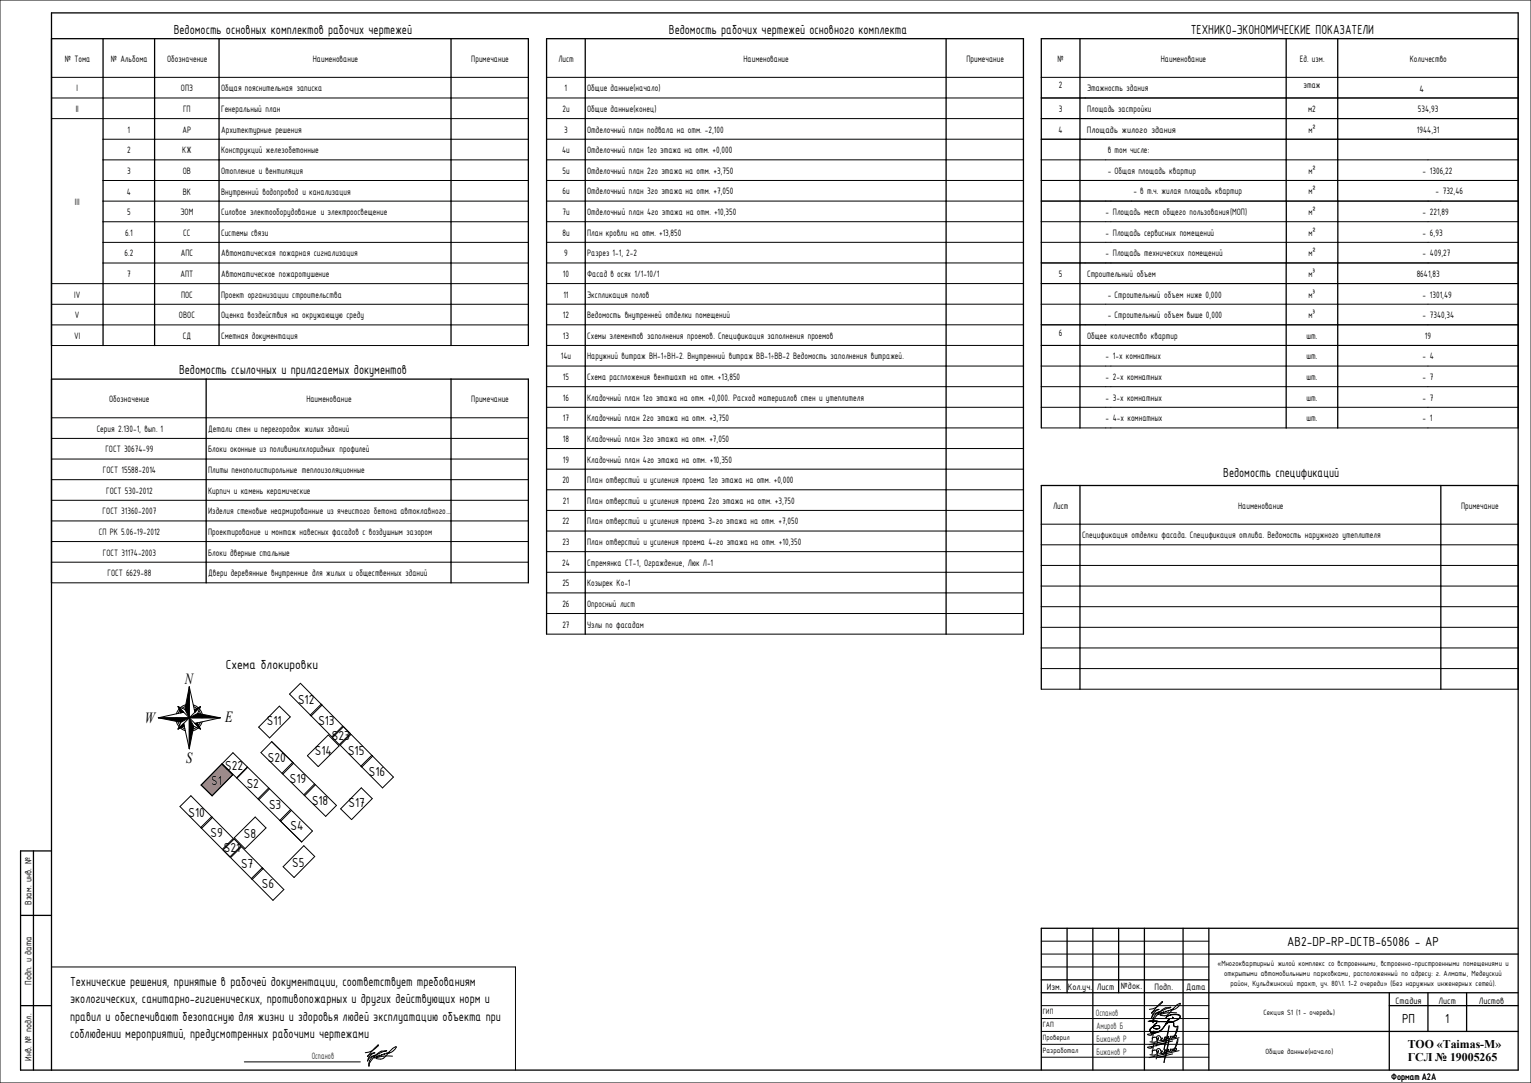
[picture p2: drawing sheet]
<svg xmlns="http://www.w3.org/2000/svg" width="594mm" height="420mm" viewBox="0 0 594 420" stroke-linecap="round" stroke-linejoin="round" font-family="sans-serif">
<defs><g id="words">
<g font-size="6">
<text x="71.7" y="265.5">N</text>
<text x="56.2" y="280.4">W</text>
<text x="87.4" y="280.2">E</text>
<text x="72.3" y="295.8">S</text>
</g>
<g font-size="5.5">
<text x="67.4" y="13.1">Ведомость основных комплектов рабочих чертежей</text>
<text x="259.5" y="13.1">Ведомость рабочих чертежей основного комплекта</text>
<text x="462.1" y="13.1">ТЕХНИКО-ЭКОНОМИЧЕСКИЕ ПОКАЗАТЕЛИ</text>
<text x="69.5" y="145.2">Ведомость ссылочных и прилагаемых документов</text>
<text x="474.6" y="185">Ведомость спецификаций</text>
<text x="87.6" y="259.7">Схема блокировки</text>
<text x="115.7" y="273.1">S12</text>
<text x="103.5" y="281.3">S11</text>
<text x="123.5" y="281.2">S13</text>
<text x="128.8" y="287">S23</text>
<text x="122.2" y="292.8">S14</text>
<text x="135.1" y="292.9">S15</text>
<text x="87.4" y="298.7">S22</text>
<text x="103.9" y="295.6">S20</text>
<text x="82" y="304.3">S1</text>
<text x="95.7" y="305.5">S2</text>
<text x="112.5" y="303.7">S19</text>
<text x="143.1" y="300.9">S16</text>
<text x="73.2" y="317">S10</text>
<text x="104.4" y="314">S3</text>
<text x="121.1" y="312.1">S18</text>
<text x="135.3" y="313.2">S17</text>
<text x="112.8" y="322">S4</text>
<text x="81.7" y="324.6">S9</text>
<text x="94.6" y="324.9">S8</text>
<text x="86.8" y="330.5">S21</text>
<text x="93.6" y="336.8">S7</text>
<text x="113.4" y="336.2">S5</text>
<text x="101.6" y="344.6">S6</text>
<text x="499.4" y="367">AB2-DP-RP-DCTB-65086 - АР</text>
<text x="27.2" y="382.3">Технические решения, принятые в рабочей документации, соответствует требованиям</text>
<text x="27.2" y="389.1">экологических, санитарно-гигиенических, противопожарных и других действующих норм и</text>
<text x="27.2" y="396">правил и обеспечивают безопасную для жизни и здоровья людей эксплуатацию объекта при</text>
<text x="544" y="397">РП</text>
<text x="560.8" y="397">1</text>
<text x="27.2" y="402.8">соблюдении мероприятий, предусмотренных рабочими чертежами</text>
</g>
<g font-size="4.6">
<text x="546.2" y="406.4">ТОО</text>
<text x="557.6" y="406.4">«Taimas-M»</text>
<text x="546.2" y="411.6">ГСЛ</text>
<text x="556.9" y="411.6">№</text>
<text x="562.7" y="411.6">19005265</text>
</g>
<g font-size="3.9">
<text x="25.2" y="23.9">№ Тома</text>
<text x="43" y="23.9">№ Альбома</text>
<text x="64.8" y="23.9">Обозначение</text>
<text x="121.4" y="23.9">Наименование</text>
<text x="182.9" y="23.9">Примечание</text>
<text x="216.6" y="23.9">Лист</text>
<text x="288.5" y="23.9">Наименование</text>
<text x="375" y="23.9">Примечание</text>
<text x="410.4" y="23.9">№</text>
<text x="450.4" y="23.9">Наименование</text>
<text x="504.4" y="23.9">Ед. изм.</text>
<text x="547" y="23.9">Количество</text>
<text x="29.7" y="35.4">I</text>
<text x="70.2" y="35.4">ОПЗ</text>
<text x="85.8" y="35.4">Общая пояснительная записка</text>
<text x="219.1" y="35.4">1</text>
<text x="227.8" y="35.4">Общие данные(начало)</text>
<text x="410.9" y="34.2">2</text>
<text x="421.8" y="35.4">Этажность здания</text>
<text x="505.8" y="34.2">этаж</text>
<text x="550.9" y="35.8">44</text>
<text x="29.4" y="43.4">II</text>
<text x="71" y="43.4">ГП</text>
<text x="85.8" y="43.4">Генеральный план</text>
<text x="218.2" y="43.4">2и</text>
<text x="227.8" y="43.4">Общие данные(конец)</text>
<text x="410.9" y="43.4">3</text>
<text x="421.8" y="43.4">Площадь застройки</text>
<text x="507.6" y="43.4">м2</text>
<text x="550.2" y="43.4">534,93</text>
<text x="49.5" y="51.5">1</text>
<text x="70.8" y="51.5">АР</text>
<text x="85.8" y="51.5">Архитектурные решения</text>
<text x="218.9" y="51.4">3</text>
<text x="227.8" y="51.4">Отделочный план подвала на отм. -2,100</text>
<text x="410.8" y="51.4">4</text>
<text x="421.7" y="51.4">Площадь</text>
<text x="421.8" y="51.4">Общая площадь здания</text>
<text x="435.3" y="51.4">жилого</text>
<text x="446.8" y="51.4">здания</text>
<text x="507.7" y="51.4">м²</text>
<text x="549.8" y="51.4">1944,31</text>
<text x="49.3" y="59.5">2</text>
<text x="70.7" y="59.5">КЖ</text>
<text x="85.8" y="59.5">Конструкций железобетонные</text>
<text x="218.1" y="59.4">4и</text>
<text x="227.8" y="59.4">Отделочный план 1го этажа на отм. +0,000</text>
<text x="429.8" y="59.4">в том числе:</text>
<text x="49.3" y="67.5">3</text>
<text x="70.9" y="67.5">ОВ</text>
<text x="85.8" y="67.5">Отопление и вентиляция</text>
<text x="218.2" y="67.4">5и</text>
<text x="227.8" y="67.4">Отделочный план 2го этажа на отм. +3,750</text>
<text x="429.8" y="67.4">- Общая площадь квартир</text>
<text x="507.7" y="67.4">м²</text>
<text x="552" y="67.4">- 1306,22</text>
<text x="49.2" y="75.5">4</text>
<text x="70.9" y="75.5">ВК</text>
<text x="85.8" y="75.5">Внутренний водопровод и канализация</text>
<text x="218.2" y="75.4">6и</text>
<text x="227.8" y="75.4">Отделочный план 3го этажа на отм. +7,050</text>
<text x="439.8" y="75.4">- в т.ч. жилая площадь квартир</text>
<text x="507.7" y="75.4">м²</text>
<text x="557" y="75.4">- 732,46</text>
<text x="29.1" y="79.5">III</text>
<text x="49.3" y="83.5">5</text>
<text x="70" y="83.5">ЭОМ</text>
<text x="85.8" y="83.5">Силовое электооборудование и электроосвещение</text>
<text x="218.2" y="83.4">7и</text>
<text x="227.8" y="83.4">Отделочный план 4го этажа на отм. +10,350</text>
<text x="429" y="83.4">- Площадь мест общего пользования(МОП)</text>
<text x="507.7" y="83.4">м²</text>
<text x="552" y="83.4">- 221,89</text>
<text x="48.5" y="91.5">6.1</text>
<text x="71.1" y="91.5">СС</text>
<text x="85.8" y="91.5">Системы связи</text>
<text x="218.2" y="91.4">8и</text>
<text x="227.8" y="91.4">План кровли на отм. +13,850</text>
<text x="429" y="91.4">- Площадь сервисных помещений</text>
<text x="507.7" y="91.4">м²</text>
<text x="552" y="91.4">- 6,93</text>
<text x="48.3" y="99.5">6.2</text>
<text x="70.1" y="99.5">АПС</text>
<text x="85.8" y="99.5">Автоматическая пожарная сигнализация</text>
<text x="218.9" y="99.4">9</text>
<text x="227.8" y="99.4">Разрез 1-1, 2-2</text>
<text x="429" y="99.4">- Площадь технических помещений</text>
<text x="507.7" y="99.4">м²</text>
<text x="552" y="99.4">- 409,27</text>
<text x="49.3" y="107.5">7</text>
<text x="70" y="107.5">АПТ</text>
<text x="85.8" y="107.5">Автоматическое пожаротушение</text>
<text x="218.4" y="107.4">10</text>
<text x="227.8" y="107.4">Фасад в осях 1/1-10/1</text>
<text x="410.9" y="107.4">5</text>
<text x="421.8" y="107.4">Строительный объем</text>
<text x="507.7" y="107.4">м³</text>
<text x="549.7" y="107.4">8641,83</text>
<text x="28.8" y="115.5">IV</text>
<text x="70.2" y="115.5">ПОС</text>
<text x="85.8" y="115.5">Проект организации строительства</text>
<text x="218.6" y="115.4">11</text>
<text x="227.8" y="115.4">Экспликация полов</text>
<text x="429.8" y="115.4">- Строительный объем ниже 0,000</text>
<text x="507.7" y="115.4">м³</text>
<text x="552" y="115.4">- 1301,49</text>
<text x="29.1" y="123.5">V</text>
<text x="69.5" y="123.5">ОВОС</text>
<text x="85.8" y="123.5">Оценка воздействия на окружающую среду</text>
<text x="218.4" y="123.4">12</text>
<text x="227.8" y="123.4">Ведомость внутренней отделки помещений</text>
<text x="429.8" y="123.4">- Строительный объем выше 0,000</text>
<text x="507.7" y="123.4">м³</text>
<text x="552" y="123.4">- 7340,34</text>
<text x="28.8" y="131.5">VI</text>
<text x="70.9" y="131.5">СД</text>
<text x="85.8" y="131.5">Сметная документация</text>
<text x="218.4" y="131.4">13</text>
<text x="227.8" y="131.4">Схемы элементов заполнения проемов. Спецификация заполнения проемов</text>
<text x="410.9" y="130.2">6</text>
<text x="421.8" y="131.4">Общее количество квартир</text>
<text x="507" y="131.4">шт.</text>
<text x="552.9" y="131.4">19</text>
<text x="217.6" y="139.4">14и</text>
<text x="227.8" y="139.4">Наружний витраж ВН-1÷ВН-2. Внутренний витраж ВВ-1÷ВВ-2 Ведомость заполнения витражей.</text>
<text x="428.9" y="139.4">- 1-х комнатных</text>
<text x="507" y="139.4">шт.</text>
<text x="552" y="139.4">- 4</text>
<text x="218.4" y="147.4">15</text>
<text x="227.8" y="147.4">Схема распложения вентшахт на отм. +13,850</text>
<text x="428.9" y="147.4">- 2-х комнатных</text>
<text x="507" y="147.4">шт.</text>
<text x="552" y="147.4">- 7</text>
<text x="42.3" y="156">Обозначение</text>
<text x="118.9" y="156">Наименование</text>
<text x="182.9" y="156">Примечание</text>
<text x="218.4" y="155.4">16</text>
<text x="227.8" y="155.4">Кладочный план 1го этажа на отм. +0,000. Расход материалов стен и утеплителя</text>
<text x="428.9" y="155.4">- 3-х комнатных</text>
<text x="507" y="155.4">шт.</text>
<text x="552" y="155.4">- 7</text>
<text x="37.5" y="167.5">Серия 2.130-1, вып. 1</text>
<text x="80.8" y="167.5">Детали стен и перегородок жилых зданий</text>
<text x="218.4" y="163.4">17</text>
<text x="227.8" y="163.4">Кладочный план 2го этажа на отм. +3,750</text>
<text x="428.9" y="163.4">- 4-х комнатных</text>
<text x="507" y="163.4">шт.</text>
<text x="552" y="163.4">- 1</text>
<text x="218.4" y="171.4">18</text>
<text x="227.8" y="171.4">Кладочный план 3го этажа на отм. +7,050</text>
<text x="40.9" y="175.5">ГОСТ 30674-99</text>
<text x="80.8" y="175.5">Блоки оконные из поливинилхлоридных профилей</text>
<text x="218.4" y="179.4">19</text>
<text x="227.8" y="179.4">Кладочный план 4го этажа на отм. +10,350</text>
<text x="39.9" y="183.5">ГОСТ 15588-2014</text>
<text x="80.8" y="183.5">Плиты пенополистирольные теплоизоляционные</text>
<text x="41.2" y="191.5">ГОСТ 530-2012</text>
<text x="80.8" y="191.5">Кирпич и камень керамические</text>
<text x="218.2" y="187.4">20</text>
<text x="227.8" y="187.4">План отверстий и усиления проема 1го этажа на отм. +0,000</text>
<text x="218.4" y="195.4">21</text>
<text x="227.8" y="195.4">План отверстий и усиления проема 2го этажа на отм. +3,750</text>
<text x="408.6" y="197.3">Лист</text>
<text x="480.4" y="197.3">Наименование</text>
<text x="566.9" y="197.3">Примечание</text>
<text x="39.8" y="199.5">ГОСТ 31360-2007</text>
<text x="80.8" y="199.5">Изделия стеновые неармированные из ячеистого бетона автоклавного...</text>
<text x="218.2" y="203.4">22</text>
<text x="227.8" y="203.4">План отверстий и усиления проема 3-го этажа на отм. +7,050</text>
<text x="38.3" y="207.5">СП РК 5.06-19-2012</text>
<text x="80.8" y="207.5">Проектирование и монтаж навесных фасадов с воздушным зазором</text>
<text x="419.8" y="208.8">Спецификация отделки фасада. Спецификация отлива. Ведомость наружного утеплителя</text>
<text x="39.9" y="215.5">ГОСТ 31174-2003</text>
<text x="80.8" y="215.5">Блоки дверные стальные</text>
<text x="218.2" y="211.4">23</text>
<text x="227.8" y="211.4">План отверстий и усиления проема 4-го этажа на отм. +10,350</text>
<text x="218.1" y="219.4">24</text>
<text x="227.8" y="219.4">Стремянка СТ-1, Ограждение, Люк Л-1</text>
<text x="41.7" y="223.5">ГОСТ 6629-88</text>
<text x="80.8" y="223.5">Двери деревянные внутренние для жилых и общественных зданий</text>
<text x="218.2" y="227.4">25</text>
<text x="227.8" y="227.4">Козырек Ко-1</text>
<text x="218.2" y="235.4">26</text>
<text x="227.8" y="235.4">Опросный лист</text>
<text x="218.2" y="243.4">27</text>
<text x="227.8" y="243.4">Узлы по фасадам</text>
<text x="12.2" y="351" transform="rotate(-90 12.2 351)">Взам. инв. №</text>
<text x="12.2" y="381.9" transform="rotate(-90 12.2 381.9)">Подп. и дата</text>
<text x="434.9" y="383.8">№док.</text>
<text x="406.2" y="384.1">Изм.</text>
<text x="414.3" y="384.1">Кол.уч.</text>
<text x="425.6" y="384.1">Лист</text>
<text x="448" y="384.1">Подп.</text>
<text x="460.2" y="384.1">Дата</text>
<text x="541.5" y="389.4">Стадия</text>
<text x="558.2" y="389.4">Лист</text>
<text x="573.8" y="389.4">Листов</text>
<text x="12.2" y="411.4" transform="rotate(-90 12.2 411.4)">Инв. № подл.</text>
</g>
<g font-size="3.9" fill="#264c2f">
<text x="425.2" y="394.1">Оспанов</text>
<text x="425.4" y="399.1">Амиров Б</text>
<text x="425.4" y="404.1">Бижанов Р</text>
<text x="120.9" y="410.9">Оспанов</text>
<text x="425.4" y="409.1">Бижанов Р</text>
</g>
<text font-size="3.5" x="539.8" y="418.7">Формат А2А</text>
<g font-size="3.2">
<text x="472.4" y="374.7">«Многоквартирный жилой комплекс со встроенными, встроенно-пристроенными помещениями и</text>
<text x="475" y="378.6">открытыми автомобильными парковками, расположенный по адресу: г. Алматы, Медеуский</text>
<text x="477.4" y="382.6">район, Кульджинский тракт, уч. 80\1. 1-2 очереди» (Без наружных инженерных сетей).</text>
<text x="404.6" y="393.3">ГИП</text>
<text x="490.3" y="393.8">Секция S1 (1 - очередь)</text>
<text x="404.6" y="398.3">ГАП</text>
<text x="404.6" y="403.3">Проверил</text>
<text x="404.6" y="408.3">Разработал</text>
<text x="491.1" y="408.8">Общие данные(начало)</text>
</g>
</g></defs>
<g fill="#000">
<path d="M75.4 275.3l2.4-1.2-2.2 2.1zM73.4 278.4l3.3-1.7 8.8 1.7zM73.4 278.4l1.8 3.3-1.8 8.7zM75.6 280.6l1-.2 1.2 2.4z"/>
<path d="M73.4 266.4l-1.7 8.8 1.7 3.2zM69.1 274.1l1 2.4 1.2-.3z"/>
<path d="M71.3 280.6l-2.2 2.2 2.4-1.1zM61.4 278.4l8.8 1.7 3.2-1.7z"/>
</g>
<path d="M86.1 296.3l4.2 4.2-8 8.2-4.2-4.2z" fill="#ff8080"/>
<g fill="none" stroke="#000" stroke-width=".39">
<path d="M61.4 278.4h24.1M61.4 278.4l8.8 1.7M68.2 278.4l.6 2.4 .7 1.1M68.8 278.4l.1 1 .8 1.8M69.1 274.1l1 2.4M69.1 274.1l8.7 8.7M69.1 274.1l2.6 1.1M69.5 275l-1.1 1.9M69.7 275.6l-.6 1.1M71.3 276.2l-9.9 2.2M71.7 275.2l3.5 6.5M73.4 273.8l-1.9 .4-.8 .5"/>
<path d="M73.4 273.2l-2.4 .5-1 .7M73.4 266.4v24M73.4 266.4l-1.7 8.8M73.4 266.4l2.2 9.8M75 273.4l2.2 1.3M75.2 274.1l1.5 1M76.7 276.7l8.8 1.7M76.7 276.7l-6.5 3.4M77.2 275.6l.8 1.8 .1 1M77.4 275l.7 1 .6 2.4M77.8 274.1l-8.7 8.7M77.8 274.1l-2.4 1.2"/>
<path d="M77.8 274.1l-1.1 2.6M78.5 280l-1.3 2.1M85.5 278.4l-9.9 2.2M108.4 273.9l4.2 4.2-8 8.1-4.2-4.2zM124.6 273.2l-4.2 4.1 8.4 8.5 4.2-4.2-16.4-16.6-4.3 4.2 8.4 8.5 4.3-4.2M69.7 282.1l2.2 1.4M70.2 281.7l1.5 1.1M70.2 280.1l-1.1 2.7M71.3 280.6l2.1 9.8M71.5 281.7l-2.4 1.1M75.2 281.7l-1.8 8.7M75.2 281.7l2.6 1.1"/>
<path d="M76.2 282.1l-.8 .6-2 .4M76.6 280.4l1.2 2.4M76.9 282.4l-1 .7-2.5 .6M77.8 280.1l-1.1 1.6M86.1 296.3l4.2 4.2-8 8.2-4.2-4.2zM90.4 292l5.6 5.5-4.2 4.2-5.6-5.5zM96.1 297.6l25.1 24.7-4.1 4.3-25.2-24.7zM105.4 287.7l8.5 8.3-4.2 4.3M105.4 287.7l25.2 24.7-4.2 4.3-25.1-24.8zM113.6 295.7l-4.2 4.2M119.3 293.1l8.1-8 4.2 4.2-8.1 8.1zM129 286.1l4.3-4.2 2.6 2.7-4.3 4.2z"/>
<path d="M140 297.2l4.3-4.2 8.4 8.4-4.3 4.2-16.4-16.6 4.2-4.2 8.4 8.5-4.2 4.2M69.8 312.8l4.3-4.2 16.4 16.6-4.2 4.2zM82.1 316.8l-4.2 4.2M82.5 317.1l-4.3 4.2M104.3 305.6l-4.2 4.3M104.6 306l-4.2 4.2M112.8 314l-4.2 4.2M113.1 314.3l-4.2 4.3M122.1 304.1l-4.2 4.2M122.4 304.4l-4.2 4.2M140.2 305.6l4.2 4.2-8 8.1-4.2-4.2zM86.6 329.7l4.2-4.3 2.7 2.7-4.3 4.3z"/>
<path d="M89.5 332.7l4.2-4.2 16.4 16.5-4.2 4.2zM90.9 325l8.1-8.1 4.2 4.2-8.1 8.1zM101.8 336.6l-4.3 4.2M102.1 336.9l-4.2 4.2M117.9 328l4.2 4.2-8 8.2-4.2-4.2z"/>
</g>
<g fill="#fff">
<path d="M546.2 402.3h10.2v5.1h-10.2z"/>
<path d="M556.4 402.3h26.1v5.1h-26.1z"/>
<path d="M546.2 407.4h9.6v5.2h-9.6z"/>
<path d="M555.8 407.4h1.1v5.2h-1.1z"/>
<path d="M556.9 407.4h4.6v5.2h-4.6z"/>
<path d="M561.5 407.4h19.7v5.2h-19.7z"/>
</g>
<g fill="none" stroke="#000" stroke-width=".39">
<path d="M0 0h594.1v420.1h-594.1zM20 38h185M20 30h185M212.1 38h185M212.1 30h185M404.1 38h185M404.1 30h185M20 46h185M40 54h165M212.1 54h185M212.1 46h185M404.1 54h185"/>
<path d="M404.1 46h185M40 78h165M40 70h165M40 62h165M212.1 78h185M212.1 70h185M212.1 62h185M404.1 78h185M404.1 70h185M404.1 62h185M40 94h165M40 86h165"/>
<path d="M212.1 94h185M212.1 86h185M404.1 94h185M404.1 86h185M20 110h185M20 118h185M40 102h165M212.1 118h185M212.1 110h185M212.1 102h185M404.1 118h185M404.1 110h185"/>
<path d="M404.1 102h185M20 126h185M20 134h185M212.1 134h185M212.1 126h185M404.1 134h185M404.1 126h185M212.1 158h185M212.1 150h185M212.1 142h185M404.1 158h185M404.1 150h185"/>
<path d="M404.1 142h185M20 178.1h185M20 170.1h185M20 162.1h185M212.1 174h185M212.1 166h185M404.1 166h185M20 194.1h185M20 186.1h185M212.1 198h185M212.1 190h185M212.1 182h185"/>
<path d="M20 218.1h185M20 210.1h185M20 202.1h185M212.1 214h185M212.1 206h185M404.1 219.3h185M404.1 211.3h185M404.1 203.3h185M20 226.1h185M212.1 238h185M212.1 230h185M212.1 222h185"/>
<path d="M404.1 235.3h185M404.1 227.3h185M212.1 246h185M404.1 259.3h185M404.1 251.3h185M404.1 243.3h185M404.1 267.3h185M20 375.1h180v40M404.1 375.1h65M404.1 370.1h65M404.1 365.1h65M404.1 395.1h65"/>
<path d="M404.1 390.1h65M445.8 396.1l7.8 .2v.2l.4-.3-.1 .3 .4-.3-.1 .3 .3-.3-.1 .3 .4-.2-.6 .2 .1-.3-.4 .3v-.3l-.3 .3v-.2zM446 391.5a6.4 6.4 0 0 0 5-3l-1.4 1.2-2.7 3.3a3.8 3.8 0 0 1 2.8-1.5 4.3 4.3 0 0 0-2.8 3.2l-.1-.1a3.9 3.9 0 0 1 3-2.1 3.9 3.9 0 0 0-2.4 4.2 8.4 8.4 0 0 1 6.9-6l-.4 .3a2.93 2.93 0 0 0-3.1 .8l-1.3 1.1-.2 .4h.3M446.3 398.9a2.88 2.88 0 0 1 3.7-.7 1.24 1.24 0 0 1-1.3 1 1.24 1.24 0 0 1-1.1-1.2l1.3-1.3-.6 .4a1.1 1.1 0 0 0-.1 2 1.1 1.1 0 0 0 1.6-1 2.64 2.64 0 0 0-3.5 1.9 3 3 0 0 0 4-.3l1.3-1.3 2.1-3.1-1 1.8 .9-1.7-2.1 3.1-1.3 1.3a3.5 3.5 0 0 1-3.6 .8l-.4-.7zM447.7 399.9l-.7 4.1M450.8 400l-5.5 1.2a1.26 1.26 0 0 0 1.8 .1h-.4M452.6 394.5a5.1 5.1 0 0 1 5.3-.6 1.95 1.95 0 0 1-1.9 2.1l-1.2 .4a.92 .92 0 0 1 .7 1.3l.3 .4 .8 .1-.3 .1a.95 .95 0 0 1-.9-.4 .95 .95 0 0 1 0-1.1l-.5-.5 2.3-1 .7-.8-.1-.3a5 5 0 0 0-5.1 .2l-.3 .4zM455 394.6h.1M455.1 394.6h.1M456.6 392.9a12.3 12.3 0 0 0-6.4 .7 2.85 2.85 0 0 0 3.9-1l.6-.7a5.7 5.7 0 0 1 3.3-2.7 3.8 3.8 0 0 1-3 2.4l.3-.2-3 1.1 .1-.2-1.1 .6 .3-.4-1.2 .7 .2-.4-.9 .8M457 398l-1.2 4 .3 .5 .4-.8h-.6M457.1 398a5.4 5.4 0 0 1-1.4 3.8"/>
<path d="M94.8 411.9h45M141.7 408.3a6.4 6.4 0 0 0 5.1-3l-1.5 1.3-2.6 3.2a3.8 3.8 0 0 1 2.7-1.4 4.3 4.3 0 0 0-2.8 3.1v-.1a3.9 3.9 0 0 1 3-2.1 3.9 3.9 0 0 0-2.4 3.7M143.2 413v.5zM145.4 410.1l-.3-.1a4.6 4.6 0 0 1 4.6-2.2l.3-.3a8.9 8.9 0 0 0-6.9 5.6M152.3 409.7a12.3 12.3 0 0 0-6.4 .7 2.85 2.85 0 0 0 3.9-1l.7-.7a5.7 5.7 0 0 1 3.2-2.7 3.8 3.8 0 0 1-2.9 2.4l.3-.2-3 1.1v-.2l-1 .6 .2-.4-1.2 .7 .2-.4-.9 .8M404.1 400.1h65M404.1 410.1h65M404.1 405.1h65M446.9 402.7a1.25 1.25 0 0 1 2.1 .5l-.1 .5a2.21 2.21 0 0 1-2.7 .4M446.9 407.7a1.25 1.25 0 0 1 2.1 .5l-.1 .5a2.21 2.21 0 0 1-2.7 .4M447.7 404.9l-.7 4.1M450.3 402.6v-.1a.81 .81 0 0 0-.7-.8 .81 .81 0 0 0-.9 .7l.4 1 .5-.9-1 3.2"/>
<path d="M450.3 407.6v-.1a.81 .81 0 0 0-.7-.8 .81 .81 0 0 0-.9 .7l.4 1 .5-.9-1 3.2M450.8 405l-5.5 1.2a1.26 1.26 0 0 0 1.8 .1h-.4M452.9 403.3l-.6 1.2-.6 2.6 2-9.2a9 9 0 0 1-1.7 5.7l-.7 .4M452.9 408.3l-.6 1.2-.6 2.6 2-9.2a9 9 0 0 1-1.7 5.7l-.7 .4M455 403.8l-5.8 1.3 3.4-.5M455 408.8l-5.8 1.3 3.4-.5M455.8 402.4l-.6 .1v-.6l.1 .1-.4 .6-.6 .1-.2-.5 .3-.3-.2 .6-.7 .4-.4-.3 .2-.5 .2 .1-.4 .6-.8 .5-.5-.3 .5-.8-.9 1.3a.54 .54 0 0 1-.5 .2 .54 .54 0 0 1-.4-.3l.4-.8a.9 .9 0 0 1-.9 1M455.8 407.4l-.6 .1v-.6l.1 .1-.4 .6-.6 .1-.2-.5 .3-.3-.2 .6-.7 .4-.4-.3 .2-.5 .2 .1-.4 .6-.8 .5-.5-.3 .5-.8-.9 1.3a.54 .54 0 0 1-.5 .2 .54 .54 0 0 1-.4-.3l.4-.8a.9 .9 0 0 1-.9 1M457 403l-1.2 4 .3 .5 .4-.8h-.6M457.1 403a5.4 5.4 0 0 1-1.4 3.8M457.5 402.5l-11.6 2.7M457.5 407.5l-11.6 2.7"/>
</g>
<g fill="none" stroke="#000" stroke-width=".5">
<path d="M20 15h185v119M40 15v119M60 15v119M85 15v119M175 15v119M227.1 15v231M367.1 15v231M419.1 15v151M499.1 15v151M519.1 15v151M589.1 15h-185v151M20 147h185v79.1"/>
<path d="M80 147v79.1M175 147v79.1M419.1 188.3v79M559.1 188.3v79M589.1 188.3h-185v79M212.1 246v-231h185v231M13 330.1v85M20 330.1h-12v85h581.1v-410.1h-569.1v410.1M8 355.1h12M414.1 360.1v25M424.1 360.1v55M434.1 360.1v25"/>
<path d="M444.1 360.1v55M459.1 360.1v55M469.1 360.1v55M469.1 370.1h120M589.1 360.1h-185v55M8 390.1h12M404.1 385.1h185M404.1 380.1h65M539.1 390.1h50M539.1 385.1v30M554.1 385.1v15M569.1 385.1v15"/>
<path d="M469.1 400.1h120"/>
</g>
<path d="M445.8 396.1l3.8 .1zM449.5 396.3h.3zM449.6 396.2l4 .1v.2l.3-.2-.3 .2v-.2zM453.9 396.4l.4-.2zM454.3 396.3l.3-.1zM454.4 396.5l.2-.2zM454.6 396.3l.2-.1zM446.3 398.9l1.2-.8a1.98 1.98 0 0 0-1 2.1 4.3 4.3 0 0 0 5.2-2l-1.3 1.4a3.3 3.3 0 0 1-3.9 .8l-.4-.6zM453.5 395.3l.2 .1-.5 .9 .4-.9-.7 .9zM453.2 396.3l-.6 .9zM452.9 396.3l-.8 1.3zM447.6 398.1a1.68 1.68 0 0 1 2.5 .3 1.35 1.35 0 0 1-1.3 .8 1.35 1.35 0 0 1-1.2-1 1.24 1.24 0 0 0 1.1 .9 1.24 1.24 0 0 0 1.2-.9l-.6-.4zM447.9 397.5l1-.8-1.4 1.4zM452.6 394.5a5.1 5.1 0 0 1 5.3-.6 1.82 1.82 0 0 1-1.9 2.1l-1.1 .4 2.3-1.1 .7-.8-.3-.6-.8-.3a6 6 0 0 0-4.1 .8l-.3 .4zM454.9 396.4l.5 .2 .1 .6a.84 .84 0 0 0 1.1 1 .94 .94 0 0 1-1.2-.2 .94 .94 0 0 1 0-1.2z" fill="#000"/>
<g fill="#fff">
<path d="M421.7 47.6h12.3v4.9h-12.3z"/>
<path d="M434 47.6h1.3v4.9h-1.3z"/>
<path d="M435.3 47.6h10.1v4.9h-10.1z"/>
<path d="M445.4 47.6h1.4v4.9h-1.4z"/>
<path d="M446.8 47.6h9.7v4.9h-9.7z"/>
<path d="M550.9 32h4.3v4.9h-4.3z"/>
</g>
<use href="#words"/>
</svg>
